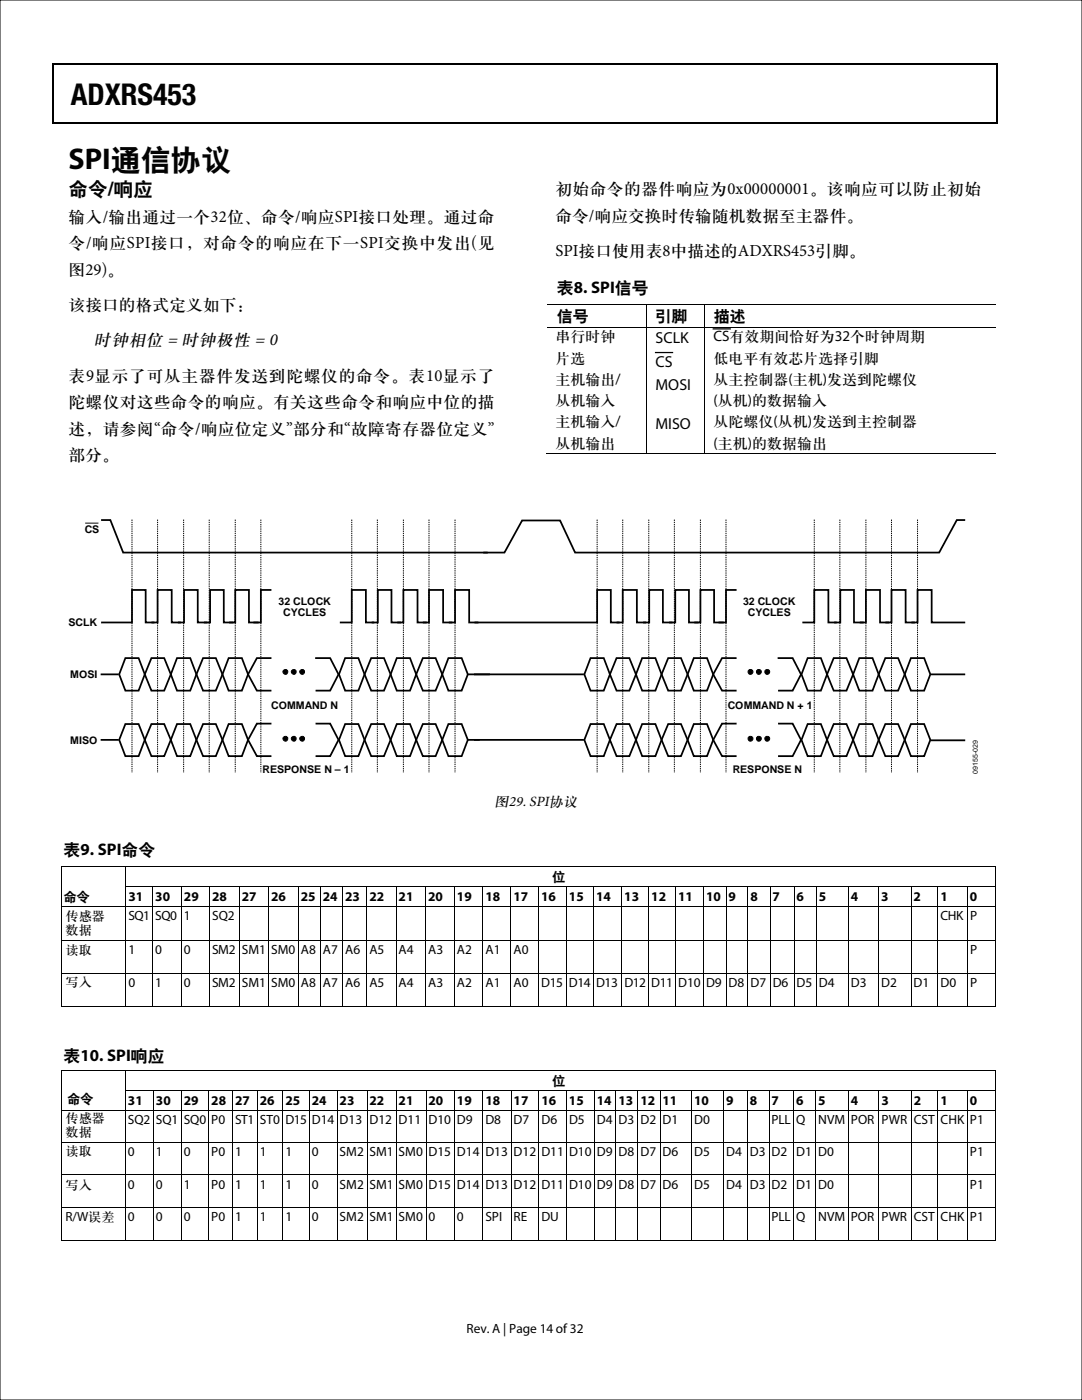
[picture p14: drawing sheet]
<svg xmlns="http://www.w3.org/2000/svg" width="216mm" height="279mm" viewBox="0 0 216 279" stroke-linecap="round" stroke-linejoin="round" font-family="sans-serif">
<defs><g id="words">
<text font-size="6" fill="#070001" x="14.1" y="20.9">ADXRS453</text>
<text font-size="6" fill="#080103" x="13.7" y="33.6">SPI通信协议</text>
<text font-size="3.9" fill="#080103" x="13.7" y="38.9">命令/响应</text>
<g font-size="3.4" fill="#080103">
<text x="110.8" y="38.7">初始命令的器件响应为0x00000001。该响应可以防止初始</text>
<text x="13.7" y="44.2">输入/输出通过一个32位、命令/响应SPI接口处理。通过命</text>
<text x="110.8" y="44">命令/响应交换时传输随机数据至主器件。</text>
<text x="13.7" y="49.5">令/响应SPI接口，对命令的响应在下一SPI交换中发出(见</text>
<text x="110.8" y="51.1">SPI接口使用表8中描述的ADXRS453引脚。</text>
<text x="13.7" y="54.8">图29)。</text>
<text x="13.7" y="61.9">该接口的格式定义如下：</text>
<text x="18.8" y="68.9">时钟相位 = 时钟极性 = 0</text>
<text x="13.7" y="76">表9显示了可从主器件发送到陀螺仪的命令。表10显示了</text>
<text x="13.7" y="81.3">陀螺仪对这些命令的响应。有关这些命令和响应中位的描</text>
<text x="13.7" y="86.5">述，请参阅“命令/响应位定义”部分和“故障寄存器位定义”</text>
<text x="13.7" y="91.8">部分。</text>
</g>
<g font-size="3.3">
<text x="111.1" y="58.4">表8. SPI信号</text>
<text x="12.7" y="170.6">表9. SPI命令</text>
<text x="12.7" y="211.7">表10. SPI响应</text>
</g>
<g font-size="3.2">
<text x="111.1" y="64.1">信号</text>
<text x="130.8" y="64.1">引脚</text>
<text x="142.5" y="64.1">描述</text>
<text x="130.8" y="68.5">SCLK</text>
<text x="130.8" y="73.2">CS</text>
<text x="130.8" y="77.8">MOSI</text>
<text x="130.8" y="85.7">MISO</text>
</g>
<g font-size="3" fill="#0b0205">
<text x="110.8" y="68.1">串行时钟</text>
<text x="142.4" y="68.1">CS有效期间恰好为32个时钟周期</text>
<text x="110.8" y="72.4">片选</text>
<text x="110.8" y="76.6">主机输出/</text>
<text x="142.4" y="72.4">低电平有效芯片选择引脚</text>
<text x="142.4" y="76.6">从主控制器(主机)发送到陀螺仪</text>
<text x="110.8" y="80.8">从机输入</text>
<text x="142.4" y="80.8">(从机)的数据输入</text>
<text x="110.8" y="85.1">主机输入/</text>
<text x="110.8" y="89.3">从机输出</text>
<text x="142.4" y="85.1">从陀螺仪(从机)发送到主控制器</text>
<text x="142.4" y="89.3">(主机)的数据输出</text>
</g>
<text font-size="2.9" fill="#090204" x="98.7" y="160.8">图29. SPI协议</text>
<g font-size="2.7">
<text x="12.7" y="179.7">命令</text>
<text x="25.6" y="179.7">31</text>
<text x="31" y="179.7">30</text>
<text x="36.7" y="179.7">29</text>
<text x="42.3" y="179.7">28</text>
<text x="48.3" y="179.7">27</text>
<text x="54.1" y="179.7">26</text>
<text x="60" y="179.7">25 24 23 22</text>
<text x="79.5" y="179.7">21</text>
<text x="85.4" y="179.7">20</text>
<text x="91.2" y="179.7">19</text>
<text x="96.8" y="179.7">18</text>
<text x="102.4" y="179.7">17</text>
<text x="108" y="179.7">16</text>
<text x="110.2" y="175.8">位</text>
<text x="113.5" y="179.7">15</text>
<text x="118.9" y="179.7">14</text>
<text x="124.6" y="179.7">13</text>
<text x="130" y="179.7">12</text>
<text x="135.3" y="179.7">11</text>
<text x="140.9" y="179.7">10 9</text>
<text x="149.8" y="179.7">8</text>
<text x="154.2" y="179.7">7</text>
<text x="159" y="179.7">6</text>
<text x="163.4" y="179.7">5</text>
<text x="169.7" y="179.7">4</text>
<text x="175.8" y="179.7">3</text>
<text x="182.3" y="179.7">2</text>
<text x="187.7" y="179.7">1</text>
<text x="193.5" y="179.7">0</text>
<text x="25.6" y="183.6">SQ1 SQ0 1</text>
<text x="42.3" y="183.6">SQ2</text>
<text x="187.7" y="183.6">CHK P</text>
<text x="25.6" y="190.5">1</text>
<text x="31" y="190.5">0</text>
<text x="36.7" y="190.5">0</text>
<text x="42.3" y="190.5">SM2 SM1 SM0 A8 A7 A6 A5</text>
<text x="79.5" y="190.5">A4</text>
<text x="85.4" y="190.5">A3</text>
<text x="91.2" y="190.5">A2</text>
<text x="96.9" y="190.5">A1</text>
<text x="102.4" y="190.5">A0</text>
<text x="193.6" y="190.5">P</text>
<text x="25.6" y="197">0</text>
<text x="31" y="197">1</text>
<text x="36.7" y="197">0</text>
<text x="42.3" y="197">SM2 SM1 SM0 A8 A7 A6 A5</text>
<text x="79.5" y="197">A4</text>
<text x="85.4" y="197">A3</text>
<text x="91.2" y="197">A2</text>
<text x="96.9" y="197">A1</text>
<text x="102.4" y="197">A0</text>
<text x="108" y="197">D15 D14 D13 D12 D11</text>
<text x="135.3" y="197">D10 D9 D8 D7 D6 D5 D4</text>
<text x="169.8" y="197">D3</text>
<text x="175.8" y="197">D2</text>
<text x="182.3" y="197">D1</text>
<text x="187.7" y="197">D0</text>
<text x="193.6" y="197">P</text>
<text x="13.4" y="220.1">命令</text>
<text x="25.5" y="220.5">31</text>
<text x="31.1" y="220.5">30</text>
<text x="36.7" y="220.5">29</text>
<text x="42.2" y="220.5">28 27</text>
<text x="51.9" y="220.5">26</text>
<text x="56.9" y="220.5">25</text>
<text x="62.2" y="220.5">24</text>
<text x="67.8" y="220.5">23</text>
<text x="73.7" y="220.5">22</text>
<text x="79.5" y="220.5">21</text>
<text x="85.5" y="220.5">20</text>
<text x="91.2" y="220.5">19</text>
<text x="96.9" y="220.5">18</text>
<text x="102.5" y="220.5">17</text>
<text x="108" y="220.5">16</text>
<text x="110.2" y="216.5">位</text>
<text x="113.5" y="220.5">15</text>
<text x="119.1" y="220.5">14 13 12 11</text>
<text x="138.5" y="220.5">10</text>
<text x="144.9" y="220.5">9</text>
<text x="149.6" y="220.5">8</text>
<text x="154" y="220.5">7</text>
<text x="158.9" y="220.5">6</text>
<text x="163.3" y="220.5">5</text>
<text x="169.8" y="220.5">4</text>
<text x="175.9" y="220.5">3</text>
<text x="182.3" y="220.5">2</text>
<text x="187.7" y="220.5">1</text>
<text x="193.5" y="220.5">0</text>
<text x="25.5" y="224.3">SQ2 SQ1 SQ0</text>
<text x="42.2" y="224.3">P0</text>
<text x="46.9" y="224.3">ST1 ST0 D15</text>
<text x="62.2" y="224.3">D14 D13 D12 D11 D10 D9</text>
<text x="96.9" y="224.3">D8</text>
<text x="102.5" y="224.3">D7</text>
<text x="108" y="224.3">D6</text>
<text x="113.5" y="224.3">D5</text>
<text x="119.1" y="224.3">D4 D3 D2 D1</text>
<text x="138.5" y="224.3">D0</text>
<text x="154" y="224.3">PLL Q</text>
<text x="163.3" y="224.3">NVM POR PWR CST CHK P1</text>
<text x="25.5" y="230.7">0</text>
<text x="31.1" y="230.7">1</text>
<text x="36.7" y="230.7">0</text>
<text x="42.2" y="230.7">P0</text>
<text x="46.9" y="230.7">1</text>
<text x="51.9" y="230.7">1</text>
<text x="56.9" y="230.7">1</text>
<text x="62.2" y="230.7">0</text>
<text x="67.8" y="230.7">SM2 SM1</text>
<text x="79.5" y="230.7">SM0 D15 D14 D13 D12 D11 D10</text>
<text x="119.1" y="230.7">D9 D8 D7 D6</text>
<text x="138.5" y="230.7">D5</text>
<text x="144.9" y="230.7">D4 D3 D2 D1 D0</text>
<text x="193.5" y="230.7">P1</text>
<text x="25.5" y="237.2">0</text>
<text x="31.1" y="237.2">0</text>
<text x="36.7" y="237.2">1</text>
<text x="42.2" y="237.2">P0</text>
<text x="46.9" y="237.2">1</text>
<text x="51.9" y="237.2">1</text>
<text x="56.9" y="237.2">1</text>
<text x="62.2" y="237.2">0</text>
<text x="67.8" y="237.2">SM2 SM1</text>
<text x="79.5" y="237.2">SM0 D15 D14 D13 D12 D11 D10</text>
<text x="119.1" y="237.2">D9 D8 D7 D6</text>
<text x="138.5" y="237.2">D5</text>
<text x="144.9" y="237.2">D4 D3 D2 D1 D0</text>
<text x="193.5" y="237.2">P1</text>
<text x="25.5" y="243.7">0</text>
<text x="31.1" y="243.7">0</text>
<text x="36.7" y="243.7">0</text>
<text x="42.2" y="243.7">P0</text>
<text x="46.9" y="243.7">1</text>
<text x="51.9" y="243.7">1</text>
<text x="56.9" y="243.7">1</text>
<text x="62.2" y="243.7">0</text>
<text x="67.8" y="243.7">SM2 SM1</text>
<text x="79.5" y="243.7">SM0 0</text>
<text x="91.2" y="243.7">0</text>
<text x="96.9" y="243.7">SPI</text>
<text x="102.5" y="243.7">RE</text>
<text x="108" y="243.7">DU</text>
<text x="154" y="243.7">PLL Q</text>
<text x="163.3" y="243.7">NVM POR PWR CST CHK P1</text>
<text x="93.1" y="266">Rev. A | Page 14 of 32</text>
</g>
<g font-size="2.6" fill="#0b0205">
<text x="13.1" y="183.6">传感器</text>
<text x="13.1" y="186.4">数据</text>
<text x="13.1" y="190.5">读取</text>
<text x="13.1" y="196.7">写入</text>
<text x="13.1" y="224">传感器</text>
<text x="13.1" y="226.8">数据</text>
<text x="13.1" y="230.4">读取</text>
<text x="13.1" y="237.2">写入</text>
<text x="13.1" y="243.7">R/W误差</text>
</g>
<g font-size="2.1">
<text x="16.9" y="106.3">CS</text>
<text x="13.7" y="124.9">SCLK</text>
<text x="55.6" y="120.8">32 CLOCK</text>
<text x="56.5" y="122.9">CYCLES</text>
<text x="148.3" y="120.8">32 CLOCK</text>
<text x="149.2" y="122.9">CYCLES</text>
<text x="14" y="135.3">MOSI</text>
<text x="54.1" y="141.4">COMMAND N</text>
<text x="145.2" y="141.4">COMMAND N + 1</text>
<text x="14" y="148.4">MISO</text>
<text x="52.4" y="154.2">RESPONSE N – 1</text>
<text x="146.2" y="154.2">RESPONSE N</text>
</g>
<text font-size="1.4" x="195.1" y="154.4" transform="rotate(-90 195.1 154.4)">09155-029</text>
</g></defs>
<g fill="#000">
<path d="M10.5 12.7h.3v1h-.3zM10.5 12.7h.3v.3h-.3zM133.3 12.7h.3v.3h-.3zM198.8 12.7h.2v1h-.2zM198.8 12.7h.2v.3h-.2zM10.5 24.4h.3v.2h-.3zM133.1 24.4h.2v.2h-.2zM198.8 24.4h.2v.2h-.2zM128.8 60.7h.2v.1h-.2zM128.8 65.2h.2v.2h-.2zM140.5 60.7h.1v.1h-.1zM140.5 65.2h.1v.2h-.1z"/>
<path d="M128.8 90.5h.2v.1h-.2zM140.5 90.5h.1v.1h-.1zM12.1 172.9h.2v.2h-.2zM12.1 176.8h.2v.2h-.2zM25 172.9h.2v.2h-.2zM25 176.8h.2v.2h-.2zM30.4 176.8h.2v.2h-.2zM36.1 176.8h.2v.2h-.2zM41.7 176.8h.2v.2h-.2zM47.7 176.8h.1v.2h-.1zM53.5 176.8h.2v.2h-.2zM59.4 176.8h.2v.2h-.2z"/>
<path d="M63.8 176.8h.2v.2h-.2zM68.3 176.8h.2v.2h-.2zM73.1 176.8h.2v.2h-.2zM79 176.8h.1v.2h-.1zM84.8 176.8h.2v.2h-.2zM90.6 176.8h.2v.2h-.2zM96.3 176.8h.1v.2h-.1zM101.9 176.8h.1v.2h-.1zM107.4 176.8h.2v.2h-.2zM112.9 176.8h.2v.2h-.2zM118.4 176.8h.1v.2h-.1zM124 176.8h.2v.2h-.2z"/>
<path d="M129.4 176.8h.1v.2h-.1zM134.7 176.8h.2v.2h-.2zM140.3 176.8h.2v.2h-.2zM144.8 176.8h.1v.2h-.1zM149.1 176.8h.2v.2h-.2zM153.6 176.8h.2v.2h-.2zM158.4 176.8h.1v.2h-.1zM162.8 176.8h.2v.2h-.2zM169.2 176.8h.1v.2h-.1zM175.2 176.8h.1v.2h-.1zM181.7 176.8h.2v.2h-.2zM187.1 176.8h.1v.2h-.1z"/>
<path d="M193 176.8h.1v.2h-.1zM198.5 172.9h.2v.2h-.2zM198.5 176.8h.2v.2h-.2zM12.1 180.8h.2v.1h-.2zM12.1 187.6h.2v.2h-.2zM12.1 194.1h.2v.2h-.2zM25 180.8h.2v.1h-.2zM25 187.6h.2v.2h-.2zM25 194.1h.2v.2h-.2zM30.4 180.8h.2v.1h-.2zM30.4 187.6h.2v.2h-.2zM30.4 194.1h.2v.2h-.2z"/>
<path d="M36.1 180.8h.2v.1h-.2zM36.1 187.6h.2v.2h-.2zM36.1 194.1h.2v.2h-.2zM41.7 180.8h.2v.1h-.2zM41.7 187.6h.2v.2h-.2zM41.7 194.1h.2v.2h-.2zM47.7 180.8h.1v.1h-.1zM47.7 187.6h.1v.2h-.1zM47.7 194.1h.1v.2h-.1zM53.5 180.8h.2v.1h-.2zM53.5 187.6h.2v.2h-.2zM53.5 194.1h.2v.2h-.2z"/>
<path d="M59.4 180.8h.2v.1h-.2zM59.4 187.6h.2v.2h-.2zM59.4 194.1h.2v.2h-.2zM63.8 180.8h.2v.1h-.2zM63.8 187.6h.2v.2h-.2zM63.8 194.1h.2v.2h-.2zM68.3 180.8h.2v.1h-.2zM68.3 187.6h.2v.2h-.2zM68.3 194.1h.2v.2h-.2zM73.1 180.8h.2v.1h-.2zM73.1 187.6h.2v.2h-.2zM73.1 194.1h.2v.2h-.2z"/>
<path d="M79 180.8h.1v.1h-.1zM79 187.6h.1v.2h-.1zM79 194.1h.1v.2h-.1zM84.8 180.8h.2v.1h-.2zM84.8 187.6h.2v.2h-.2zM84.8 194.1h.2v.2h-.2zM90.6 180.8h.2v.1h-.2zM90.6 187.6h.2v.2h-.2zM90.6 194.1h.2v.2h-.2zM96.3 180.8h.1v.1h-.1zM96.3 187.6h.1v.2h-.1zM96.3 194.1h.1v.2h-.1z"/>
<path d="M101.9 180.8h.1v.1h-.1zM101.9 187.6h.1v.2h-.1zM101.9 194.1h.1v.2h-.1zM107.4 180.8h.2v.1h-.2zM107.4 187.6h.2v.2h-.2zM107.4 194.1h.2v.2h-.2zM112.9 180.8h.2v.1h-.2zM112.9 187.6h.2v.2h-.2zM112.9 194.1h.2v.2h-.2zM118.4 180.8h.1v.1h-.1zM118.4 187.6h.1v.2h-.1zM118.4 194.1h.1v.2h-.1z"/>
<path d="M124 180.8h.2v.1h-.2zM124 187.6h.2v.2h-.2zM124 194.1h.2v.2h-.2zM129.4 180.8h.1v.1h-.1zM129.4 187.6h.1v.2h-.1zM129.4 194.1h.1v.2h-.1zM134.7 180.8h.2v.1h-.2zM134.7 187.6h.2v.2h-.2zM134.7 194.1h.2v.2h-.2zM140.3 180.8h.2v.1h-.2zM140.3 187.6h.2v.2h-.2zM140.3 194.1h.2v.2h-.2z"/>
<path d="M144.8 180.8h.1v.1h-.1zM144.8 187.6h.1v.2h-.1zM144.8 194.1h.1v.2h-.1zM149.1 180.8h.2v.1h-.2zM149.1 187.6h.2v.2h-.2zM149.1 194.1h.2v.2h-.2zM153.6 180.8h.2v.1h-.2zM153.6 187.6h.2v.2h-.2zM153.6 194.1h.2v.2h-.2zM158.4 180.8h.1v.1h-.1zM158.4 187.6h.1v.2h-.1zM158.4 194.1h.1v.2h-.1z"/>
<path d="M162.8 180.8h.2v.1h-.2zM162.8 187.6h.2v.2h-.2zM162.8 194.1h.2v.2h-.2zM169.2 180.8h.1v.1h-.1zM169.2 187.6h.1v.2h-.1zM169.2 194.1h.1v.2h-.1zM175.2 180.8h.1v.1h-.1zM175.2 187.6h.1v.2h-.1zM175.2 194.1h.1v.2h-.1zM181.7 180.8h.2v.1h-.2zM181.7 187.6h.2v.2h-.2zM181.7 194.1h.2v.2h-.2z"/>
<path d="M187.1 180.8h.1v.1h-.1zM187.1 187.6h.1v.2h-.1zM187.1 194.1h.1v.2h-.1zM193 180.8h.1v.1h-.1zM193 187.6h.1v.2h-.1zM193 194.1h.1v.2h-.1zM198.5 180.8h.2v.1h-.2zM198.5 187.6h.2v.2h-.2zM198.5 194.1h.2v.2h-.2zM12.1 200.7h.2v.2h-.2zM12.1 213.7h.2v.1h-.2zM12.1 217.6h.2v.1h-.2z"/>
<path d="M24.9 213.7h.2v.1h-.2zM24.9 217.6h.2v.1h-.2zM25 200.7h.2v.2h-.2zM30.4 200.7h.2v.2h-.2zM30.5 217.6h.2v.1h-.2zM36.1 217.6h.1v.1h-.1zM36.1 200.7h.2v.2h-.2zM41.6 217.6h.1v.1h-.1zM41.7 200.7h.2v.2h-.2zM46.3 217.6h.2v.1h-.2zM47.7 200.7h.1v.2h-.1zM51.3 217.6h.1v.1h-.1z"/>
<path d="M53.5 200.7h.2v.2h-.2zM56.3 217.6h.2v.1h-.2zM59.4 200.7h.2v.2h-.2zM61.6 217.6h.2v.1h-.2zM63.8 200.7h.2v.2h-.2zM67.2 217.6h.2v.1h-.2zM68.3 200.7h.2v.2h-.2zM73.1 200.7h.2v.2h-.2zM73.2 217.6h.1v.1h-.1zM79 200.7h.1v.2h-.1zM79 217.6h.1v.1h-.1zM84.8 200.7h.2v.2h-.2z"/>
<path d="M84.9 217.6h.2v.1h-.2zM90.6 200.7h.2v.2h-.2zM90.6 217.6h.2v.1h-.2zM96.2 217.6h.2v.1h-.2zM96.3 200.7h.1v.2h-.1zM101.9 200.7h.1v.2h-.1zM101.9 217.6h.2v.1h-.2zM107.4 200.7h.2v.2h-.2zM107.4 217.6h.2v.1h-.2zM112.9 200.7h.2v.2h-.2zM112.9 217.6h.2v.1h-.2zM118.4 200.7h.1v.2h-.1z"/>
<path d="M118.4 217.6h.2v.1h-.2zM122.8 217.6h.2v.1h-.2zM124 200.7h.2v.2h-.2zM127.2 217.6h.2v.1h-.2zM129.4 200.7h.1v.2h-.1zM131.6 217.6h.2v.1h-.2zM134.7 200.7h.2v.2h-.2zM137.9 217.6h.2v.1h-.2zM140.3 200.7h.2v.2h-.2zM144.3 217.6h.2v.1h-.2zM144.8 200.7h.1v.2h-.1zM149 217.6h.2v.1h-.2z"/>
<path d="M149.1 200.7h.2v.2h-.2zM153.4 217.6h.1v.1h-.1zM153.6 200.7h.2v.2h-.2zM158.3 217.6h.2v.1h-.2zM158.4 200.7h.1v.2h-.1zM162.7 217.6h.2v.1h-.2zM162.8 200.7h.2v.2h-.2zM169.2 200.7h.1v.2h-.1zM169.2 217.6h.1v.1h-.1zM175.2 200.7h.1v.2h-.1zM175.3 217.6h.2v.1h-.2zM181.7 200.7h.2v.2h-.2z"/>
<path d="M181.7 217.6h.2v.1h-.2zM187.1 200.7h.1v.2h-.1zM187.1 217.6h.1v.1h-.1zM192.9 217.6h.2v.1h-.2zM193 200.7h.1v.2h-.1zM198.5 200.7h.2v.2h-.2zM198.5 213.7h.2v.1h-.2zM198.5 217.6h.2v.1h-.2zM12.1 221.5h.2v.2h-.2zM12.1 227.8h.2v.2h-.2zM12.1 234.4h.2v.1h-.2zM24.9 221.5h.2v.2h-.2z"/>
<path d="M24.9 227.8h.2v.2h-.2zM24.9 234.4h.2v.1h-.2zM30.5 221.5h.2v.2h-.2zM30.5 227.8h.2v.2h-.2zM30.5 234.4h.2v.1h-.2zM36.1 221.5h.1v.2h-.1zM36.1 227.8h.1v.2h-.1zM36.1 234.4h.1v.1h-.1zM41.6 221.5h.1v.2h-.1zM41.6 227.8h.1v.2h-.1zM41.6 234.4h.1v.1h-.1zM46.3 221.5h.2v.2h-.2z"/>
<path d="M46.3 227.8h.2v.2h-.2zM46.3 234.4h.2v.1h-.2zM51.3 221.5h.1v.2h-.1zM51.3 227.8h.1v.2h-.1zM51.3 234.4h.1v.1h-.1zM56.3 221.5h.2v.2h-.2zM56.3 227.8h.2v.2h-.2zM56.3 234.4h.2v.1h-.2zM61.6 221.5h.2v.2h-.2zM61.6 227.8h.2v.2h-.2zM61.6 234.4h.2v.1h-.2zM67.2 221.5h.2v.2h-.2z"/>
<path d="M67.2 227.8h.2v.2h-.2zM67.2 234.4h.2v.1h-.2zM73.2 221.5h.1v.2h-.1zM73.2 227.8h.1v.2h-.1zM73.2 234.4h.1v.1h-.1zM79 221.5h.1v.2h-.1zM79 227.8h.1v.2h-.1zM79 234.4h.1v.1h-.1zM84.9 221.5h.2v.2h-.2zM84.9 227.8h.2v.2h-.2zM84.9 234.4h.2v.1h-.2zM90.6 221.5h.2v.2h-.2z"/>
<path d="M90.6 227.8h.2v.2h-.2zM90.6 234.4h.2v.1h-.2zM96.2 221.5h.2v.2h-.2zM96.2 227.8h.2v.2h-.2zM96.2 234.4h.2v.1h-.2zM101.9 221.5h.2v.2h-.2zM101.9 227.8h.2v.2h-.2zM101.9 234.4h.2v.1h-.2zM107.4 221.5h.2v.2h-.2zM107.4 227.8h.2v.2h-.2zM107.4 234.4h.2v.1h-.2zM112.9 221.5h.2v.2h-.2z"/>
<path d="M112.9 227.8h.2v.2h-.2zM112.9 234.4h.2v.1h-.2zM118.4 221.5h.2v.2h-.2zM118.4 227.8h.2v.2h-.2zM118.4 234.4h.2v.1h-.2zM122.8 221.5h.2v.2h-.2zM122.8 227.8h.2v.2h-.2zM122.8 234.4h.2v.1h-.2zM127.2 221.5h.2v.2h-.2zM127.2 227.8h.2v.2h-.2zM127.2 234.4h.2v.1h-.2zM131.6 221.5h.2v.2h-.2z"/>
<path d="M131.6 227.8h.2v.2h-.2zM131.6 234.4h.2v.1h-.2zM137.9 221.5h.2v.2h-.2zM137.9 227.8h.2v.2h-.2zM137.9 234.4h.2v.1h-.2zM144.3 221.5h.2v.2h-.2zM144.3 227.8h.2v.2h-.2zM144.3 234.4h.2v.1h-.2zM149 221.5h.2v.2h-.2zM149 227.8h.2v.2h-.2zM149 234.4h.2v.1h-.2zM153.4 221.5h.1v.2h-.1z"/>
<path d="M153.4 227.8h.1v.2h-.1zM153.4 234.4h.1v.1h-.1zM158.3 221.5h.2v.2h-.2zM158.3 227.8h.2v.2h-.2zM158.3 234.4h.2v.1h-.2zM162.7 221.5h.2v.2h-.2zM162.7 227.8h.2v.2h-.2zM162.7 234.4h.2v.1h-.2zM169.2 221.5h.1v.2h-.1zM169.2 227.8h.1v.2h-.1zM169.2 234.4h.1v.1h-.1zM175.3 221.5h.2v.2h-.2z"/>
<path d="M175.3 227.8h.2v.2h-.2zM175.3 234.4h.2v.1h-.2zM181.7 221.5h.2v.2h-.2zM181.7 227.8h.2v.2h-.2zM181.7 234.4h.2v.1h-.2zM187.1 221.5h.1v.2h-.1zM187.1 227.8h.1v.2h-.1zM187.1 234.4h.1v.1h-.1zM192.9 221.5h.2v.2h-.2zM192.9 227.8h.2v.2h-.2zM192.9 234.4h.2v.1h-.2zM198.5 221.5h.2v.2h-.2z"/>
<path d="M198.5 227.8h.2v.2h-.2zM198.5 234.4h.2v.1h-.2zM12.1 240.9h.2v.1h-.2zM12.1 247.4h.2v.2h-.2zM24.9 240.9h.2v.1h-.2zM24.9 247.4h.2v.2h-.2zM30.5 240.9h.2v.1h-.2zM30.5 247.4h.2v.2h-.2zM36.1 240.9h.1v.1h-.1zM36.1 247.4h.1v.2h-.1zM41.6 240.9h.1v.1h-.1zM41.6 247.4h.1v.2h-.1z"/>
<path d="M46.3 240.9h.2v.1h-.2zM46.3 247.4h.2v.2h-.2zM51.3 240.9h.1v.1h-.1zM51.3 247.4h.1v.2h-.1zM56.3 240.9h.2v.1h-.2zM56.3 247.4h.2v.2h-.2zM61.6 240.9h.2v.1h-.2zM61.6 247.4h.2v.2h-.2zM67.2 240.9h.2v.1h-.2zM67.2 247.4h.2v.2h-.2zM73.2 240.9h.1v.1h-.1zM73.2 247.4h.1v.2h-.1z"/>
<path d="M79 240.9h.1v.1h-.1zM79 247.4h.1v.2h-.1zM84.9 240.9h.2v.1h-.2zM84.9 247.4h.2v.2h-.2zM90.6 240.9h.2v.1h-.2zM90.6 247.4h.2v.2h-.2zM96.2 240.9h.2v.1h-.2zM96.2 247.4h.2v.2h-.2zM101.9 240.9h.2v.1h-.2zM101.9 247.4h.2v.2h-.2zM107.4 240.9h.2v.1h-.2zM107.4 247.4h.2v.2h-.2z"/>
<path d="M112.9 240.9h.2v.1h-.2zM112.9 247.4h.2v.2h-.2zM118.4 240.9h.2v.1h-.2zM118.4 247.4h.2v.2h-.2zM122.8 240.9h.2v.1h-.2zM122.8 247.4h.2v.2h-.2zM127.2 240.9h.2v.1h-.2zM127.2 247.4h.2v.2h-.2zM131.6 240.9h.2v.1h-.2zM131.6 247.4h.2v.2h-.2zM137.9 240.9h.2v.1h-.2zM137.9 247.4h.2v.2h-.2z"/>
<path d="M144.3 240.9h.2v.1h-.2zM144.3 247.4h.2v.2h-.2zM149 240.9h.2v.1h-.2zM149 247.4h.2v.2h-.2zM153.4 240.9h.1v.1h-.1zM153.4 247.4h.1v.2h-.1zM158.3 240.9h.2v.1h-.2zM158.3 247.4h.2v.2h-.2zM162.7 240.9h.2v.1h-.2zM162.7 247.4h.2v.2h-.2zM169.2 240.9h.1v.1h-.1zM169.2 247.4h.1v.2h-.1z"/>
<path d="M175.3 240.9h.2v.1h-.2zM175.3 247.4h.2v.2h-.2zM181.7 240.9h.2v.1h-.2zM181.7 247.4h.2v.2h-.2zM187.1 240.9h.1v.1h-.1zM187.1 247.4h.1v.2h-.1zM192.9 240.9h.2v.1h-.2zM192.9 247.4h.2v.2h-.2zM198.5 240.9h.2v.1h-.2zM198.5 247.4h.2v.2h-.2z"/>
<circle cx="57" cy="134.1" r=".47"/>
<circle cx="58.6" cy="134.1" r=".47"/>
<circle cx="60.3" cy="134.1" r=".47"/>
<circle cx="149.7" cy="134.1" r=".49"/>
<circle cx="151.4" cy="134.1" r=".49"/>
<circle cx="153.1" cy="134.1" r=".49"/>
<circle cx="57" cy="147.4" r=".47"/>
<circle cx="58.6" cy="147.4" r=".47"/>
<circle cx="60.3" cy="147.4" r=".47"/>
<circle cx="149.7" cy="147.4" r=".49"/>
<circle cx="151.4" cy="147.4" r=".49"/>
<circle cx="153.1" cy="147.4" r=".49"/>
</g>
<path d="M10.7 13.7v10.7M10.8 12.8h122.5M133.6 12.8h65.2M198.9 13.7v10.7M10.8 24.5h188M130.8 70.4h3.4M142.3 65.6h3.4" fill="none" stroke="#000" stroke-width=".25"/>
<g fill="none" stroke="#000" stroke-width=".2">
<path d="M0 0h215.9v279.4h-215.9zM109.2 60.7h19.6M109.2 65.3h19.6M128.9 60.8v4.4M128.9 65.4v25.1M129 60.7h11.5M129 65.3h11.5M140.5 60.8v4.4M140.5 65.4v25.1M140.6 60.7h58.2M140.6 65.3h58.2M109 90.6h19.8"/>
<path d="M129 90.6h11.5M140.6 90.6h58.2M17 104.4h2.6M12.2 173.1v3.7M12.2 177v3.8M12.3 173h12.7M25.1 173.1v3.7M25.1 177v3.8M25.2 173h173.3M25.2 176.9h5.2M30.5 177v3.8M30.6 176.9h5.5"/>
<path d="M36.2 177v3.8M36.3 176.9h5.4M41.8 177v3.8M41.9 176.9h5.8M47.8 177v3.8M47.8 176.9h5.7M53.6 177v3.8M53.7 176.9h5.7M59.5 177v3.8M59.6 176.9h4.2M63.9 177v3.8M64 176.9h4.3"/>
<path d="M68.4 177v3.8M68.5 176.9h4.6M73.2 177v3.8M73.3 176.9h5.7M79 177v3.8M79.1 176.9h5.7M84.9 177v3.8M85 176.9h5.6M90.7 177v3.8M90.8 176.9h5.5M96.4 177v3.8M96.4 176.9h5.5"/>
<path d="M101.9 177v3.8M102 176.9h5.4M107.5 177v3.8M107.6 176.9h5.3M113 177v3.8M113.1 176.9h5.3M118.4 177v3.8M118.5 176.9h5.5M124.1 177v3.8M124.2 176.9h5.2M129.5 177v3.8M129.5 176.9h5.2"/>
<path d="M134.8 177v3.8M134.9 176.9h5.4M140.4 177v3.8M140.5 176.9h4.3M144.9 177v3.8M144.9 176.9h4.2M149.2 177v3.8M149.3 176.9h4.3M153.7 177v3.8M153.8 176.9h4.6M158.5 177v3.8M158.5 176.9h4.3"/>
<path d="M162.9 177v3.8M163 176.9h6.2M169.2 177v3.8M169.3 176.9h5.9M175.3 177v3.8M175.3 176.9h6.4M181.8 177v3.8M181.9 176.9h5.2M187.2 177v3.8M187.2 176.9h5.8M193 177v3.8M193.1 176.9h5.4"/>
<path d="M198.6 173.1v3.7M198.6 177v3.8M12.2 180.9v6.7M12.2 187.8v6.3M12.2 194.3v6.4M12.3 180.8h12.7M12.3 187.7h12.7M12.3 194.2h12.7M25.1 180.9v6.7M25.1 187.8v6.3M25.1 194.3v6.4M25.2 180.8h5.2"/>
<path d="M25.2 187.7h5.2M25.2 194.2h5.2M30.5 180.9v6.7M30.5 187.8v6.3M30.5 194.3v6.4M30.6 180.8h5.5M30.6 187.7h5.5M30.6 194.2h5.5M36.2 180.9v6.7M36.2 187.8v6.3M36.2 194.3v6.4M36.3 180.8h5.4"/>
<path d="M36.3 187.7h5.4M36.3 194.2h5.4M41.8 180.9v6.7M41.8 187.8v6.3M41.8 194.3v6.4M41.9 180.8h5.8M41.9 187.7h5.8M41.9 194.2h5.8M47.8 180.9v6.7M47.8 187.8v6.3M47.8 194.3v6.4M47.8 180.8h5.7"/>
<path d="M47.8 187.7h5.7M47.8 194.2h5.7M53.6 180.9v6.7M53.6 187.8v6.3M53.6 194.3v6.4M53.7 180.8h5.7M53.7 187.7h5.7M53.7 194.2h5.7M59.5 180.9v6.7M59.5 187.8v6.3M59.5 194.3v6.4M59.6 180.8h4.2"/>
<path d="M59.6 187.7h4.2M59.6 194.2h4.2M63.9 180.9v6.7M63.9 187.8v6.3M63.9 194.3v6.4M64 180.8h4.3M64 187.7h4.3M64 194.2h4.3M68.4 180.9v6.7M68.4 187.8v6.3M68.4 194.3v6.4M68.5 180.8h4.6"/>
<path d="M68.5 187.7h4.6M68.5 194.2h4.6M73.2 180.9v6.7M73.2 187.8v6.3M73.2 194.3v6.4M73.3 180.8h5.7M73.3 187.7h5.7M73.3 194.2h5.7M79 180.9v6.7M79 187.8v6.3M79 194.3v6.4M79.1 180.8h5.7"/>
<path d="M79.1 187.7h5.7M79.1 194.2h5.7M84.9 180.9v6.7M84.9 187.8v6.3M84.9 194.3v6.4M85 180.8h5.6M85 187.7h5.6M85 194.2h5.6M90.7 180.9v6.7M90.7 187.8v6.3M90.7 194.3v6.4M90.8 180.8h5.5"/>
<path d="M90.8 187.7h5.5M90.8 194.2h5.5M96.4 180.9v6.7M96.4 187.8v6.3M96.4 194.3v6.4M96.4 180.8h5.5M96.4 187.7h5.5M96.4 194.2h5.5M101.9 180.9v6.7M101.9 187.8v6.3M101.9 194.3v6.4M102 180.8h5.4"/>
<path d="M102 187.7h5.4M102 194.2h5.4M107.5 180.9v6.7M107.5 187.8v6.3M107.5 194.3v6.4M107.6 180.8h5.3M107.6 187.7h5.3M107.6 194.2h5.3M113 180.9v6.7M113 187.8v6.3M113 194.3v6.4M113.1 180.8h5.3"/>
<path d="M113.1 187.7h5.3M113.1 194.2h5.3M118.4 180.9v6.7M118.4 187.8v6.3M118.4 194.3v6.4M118.5 180.8h5.5M118.5 187.7h5.5M118.5 194.2h5.5M124.1 180.9v6.7M124.1 187.8v6.3M124.1 194.3v6.4M124.2 180.8h5.2"/>
<path d="M124.2 187.7h5.2M124.2 194.2h5.2M129.5 180.9v6.7M129.5 187.8v6.3M129.5 194.3v6.4M129.5 180.8h5.2M129.5 187.7h5.2M129.5 194.2h5.2M134.8 180.9v6.7M134.8 187.8v6.3M134.8 194.3v6.4M134.9 180.8h5.4"/>
<path d="M134.9 187.7h5.4M134.9 194.2h5.4M140.4 180.9v6.7M140.4 187.8v6.3M140.4 194.3v6.4M140.5 180.8h4.3M140.5 187.7h4.3M140.5 194.2h4.3M144.9 180.9v6.7M144.9 187.8v6.3M144.9 194.3v6.4M144.9 180.8h4.2"/>
<path d="M144.9 187.7h4.2M144.9 194.2h4.2M149.2 180.9v6.7M149.2 187.8v6.3M149.2 194.3v6.4M149.3 180.8h4.3M149.3 187.7h4.3M149.3 194.2h4.3M153.7 180.9v6.7M153.7 187.8v6.3M153.7 194.3v6.4M153.8 180.8h4.6"/>
<path d="M153.8 187.7h4.6M153.8 194.2h4.6M158.5 180.9v6.7M158.5 187.8v6.3M158.5 194.3v6.4M158.5 180.8h4.3M158.5 187.7h4.3M158.5 194.2h4.3M162.9 180.9v6.7M162.9 187.8v6.3M162.9 194.3v6.4M163 180.8h6.2"/>
<path d="M163 187.7h6.2M163 194.2h6.2M169.2 180.9v6.7M169.2 187.8v6.3M169.2 194.3v6.4M169.3 180.8h5.9M169.3 187.7h5.9M169.3 194.2h5.9M175.3 180.9v6.7M175.3 187.8v6.3M175.3 194.3v6.4M175.3 180.8h6.4"/>
<path d="M175.3 187.7h6.4M175.3 194.2h6.4M181.8 180.9v6.7M181.8 187.8v6.3M181.8 194.3v6.4M181.9 180.8h5.2M181.9 187.7h5.2M181.9 194.2h5.2M187.2 180.9v6.7M187.2 187.8v6.3M187.2 194.3v6.4M187.2 180.8h5.8"/>
<path d="M187.2 187.7h5.8M187.2 194.2h5.8M193 180.9v6.7M193 187.8v6.3M193 194.3v6.4M193.1 180.8h5.4M193.1 187.7h5.4M193.1 194.2h5.4M198.6 180.9v6.7M198.6 187.8v6.3M198.6 194.3v6.4M12.2 213.8v3.8"/>
<path d="M12.2 217.7v3.8M12.3 200.8h12.7M12.3 213.7h12.6M25 213.8v3.8M25 217.7v3.8M25.1 213.7h173.4M25.1 217.6h5.4M25.2 200.8h5.2M30.6 200.8h5.5M30.6 217.7v3.8M30.7 217.6h5.4M36.2 217.7v3.8"/>
<path d="M36.2 217.6h5.4M36.3 200.8h5.4M41.7 217.7v3.8M41.7 217.6h4.6M41.9 200.8h5.8M46.4 217.7v3.8M46.5 217.6h4.8M47.8 200.8h5.7M51.4 217.7v3.8M51.4 217.6h4.9M53.7 200.8h5.7M56.4 217.7v3.8"/>
<path d="M56.5 217.6h5.1M59.6 200.8h4.2M61.7 217.7v3.8M61.8 217.6h5.4M64 200.8h4.3M67.3 217.7v3.8M67.4 217.6h5.8M68.5 200.8h4.6M73.2 217.7v3.8M73.3 200.8h5.7M73.3 217.6h5.7M79 217.7v3.8"/>
<path d="M79.1 200.8h5.7M79.1 217.6h5.8M85 217.7v3.8M85 200.8h5.6M85.1 217.6h5.5M90.7 217.7v3.8M90.8 200.8h5.5M90.8 217.6h5.4M96.3 217.7v3.8M96.4 217.6h5.5M96.4 200.8h5.5M102 217.7v3.8"/>
<path d="M102 200.8h5.4M102.1 217.6h5.3M107.5 217.7v3.8M107.6 200.8h5.3M107.6 217.6h5.3M113 217.7v3.8M113.1 200.8h5.3M113.1 217.6h5.3M118.5 217.7v3.8M118.5 200.8h5.5M118.6 217.6h4.2M122.9 217.7v3.8"/>
<path d="M123 217.6h4.2M124.2 200.8h5.2M127.3 217.7v3.8M127.4 217.6h4.2M129.5 200.8h5.2M131.7 217.7v3.8M131.8 217.6h6.1M134.9 200.8h5.4M138 217.7v3.8M138.1 217.6h6.2M140.5 200.8h4.3M144.4 217.7v3.8"/>
<path d="M144.5 217.6h4.5M144.9 200.8h4.2M149.1 217.7v3.8M149.2 217.6h4.2M149.3 200.8h4.3M153.5 217.7v3.8M153.5 217.6h4.8M153.8 200.8h4.6M158.4 217.7v3.8M158.5 217.6h4.2M158.5 200.8h4.3M162.8 217.7v3.8"/>
<path d="M162.9 217.6h6.3M163 200.8h6.2M169.2 217.7v3.8M169.3 200.8h5.9M169.3 217.6h6M175.3 200.8h6.4M175.4 217.7v3.8M175.5 217.6h6.2M181.8 217.7v3.8M181.9 200.8h5.2M181.9 217.6h5.2M187.2 217.7v3.8"/>
<path d="M187.2 200.8h5.8M187.2 217.6h5.7M193 217.7v3.8M193.1 217.6h5.4M193.1 200.8h5.4M198.6 213.8v3.8M198.6 217.7v3.8M12.2 221.7v6.1M12.2 228v6.4M12.2 234.5v6.4M12.3 221.6h12.6M12.3 227.9h12.6"/>
<path d="M12.3 234.4h12.6M25 221.7v6.1M25 228v6.4M25 234.5v6.4M25.1 221.6h5.4M25.1 227.9h5.4M25.1 234.4h5.4M30.6 221.7v6.1M30.6 228v6.4M30.6 234.5v6.4M30.7 221.6h5.4M30.7 227.9h5.4"/>
<path d="M30.7 234.4h5.4M36.2 221.7v6.1M36.2 228v6.4M36.2 234.5v6.4M36.2 221.6h5.4M36.2 227.9h5.4M36.2 234.4h5.4M41.7 221.7v6.1M41.7 228v6.4M41.7 234.5v6.4M41.7 221.6h4.6M41.7 227.9h4.6"/>
<path d="M41.7 234.4h4.6M46.4 221.7v6.1M46.4 228v6.4M46.4 234.5v6.4M46.5 221.6h4.8M46.5 227.9h4.8M46.5 234.4h4.8M51.4 221.7v6.1M51.4 228v6.4M51.4 234.5v6.4M51.4 221.6h4.9M51.4 227.9h4.9"/>
<path d="M51.4 234.4h4.9M56.4 221.7v6.1M56.4 228v6.4M56.4 234.5v6.4M56.5 221.6h5.1M56.5 227.9h5.1M56.5 234.4h5.1M61.7 221.7v6.1M61.7 228v6.4M61.7 234.5v6.4M61.8 221.6h5.4M61.8 227.9h5.4"/>
<path d="M61.8 234.4h5.4M67.3 221.7v6.1M67.3 228v6.4M67.3 234.5v6.4M67.4 221.6h5.8M67.4 227.9h5.8M67.4 234.4h5.8M73.2 221.7v6.1M73.2 228v6.4M73.2 234.5v6.4M73.3 221.6h5.7M73.3 227.9h5.7"/>
<path d="M73.3 234.4h5.7M79 221.7v6.1M79 228v6.4M79 234.5v6.4M79.1 221.6h5.8M79.1 227.9h5.8M79.1 234.4h5.8M85 221.7v6.1M85 228v6.4M85 234.5v6.4M85.1 221.6h5.5M85.1 227.9h5.5"/>
<path d="M85.1 234.4h5.5M90.7 221.7v6.1M90.7 228v6.4M90.7 234.5v6.4M90.8 221.6h5.4M90.8 227.9h5.4M90.8 234.4h5.4M96.3 221.7v6.1M96.3 228v6.4M96.3 234.5v6.4M96.4 221.6h5.5M96.4 227.9h5.5"/>
<path d="M96.4 234.4h5.5M102 221.7v6.1M102 228v6.4M102 234.5v6.4M102.1 221.6h5.3M102.1 227.9h5.3M102.1 234.4h5.3M107.5 221.7v6.1M107.5 228v6.4M107.5 234.5v6.4M107.6 221.6h5.3M107.6 227.9h5.3"/>
<path d="M107.6 234.4h5.3M113 221.7v6.1M113 228v6.4M113 234.5v6.4M113.1 221.6h5.3M113.1 227.9h5.3M113.1 234.4h5.3M118.5 221.7v6.1M118.5 228v6.4M118.5 234.5v6.4M118.6 221.6h4.2M118.6 227.9h4.2"/>
<path d="M118.6 234.4h4.2M122.9 221.7v6.1M122.9 228v6.4M122.9 234.5v6.4M123 221.6h4.2M123 227.9h4.2M123 234.4h4.2M127.3 221.7v6.1M127.3 228v6.4M127.3 234.5v6.4M127.4 221.6h4.2M127.4 227.9h4.2"/>
<path d="M127.4 234.4h4.2M131.7 221.7v6.1M131.7 228v6.4M131.7 234.5v6.4M131.8 221.6h6.1M131.8 227.9h6.1M131.8 234.4h6.1M138 221.7v6.1M138 228v6.4M138 234.5v6.4M138.1 221.6h6.2M138.1 227.9h6.2"/>
<path d="M138.1 234.4h6.2M144.4 221.7v6.1M144.4 228v6.4M144.4 234.5v6.4M144.5 221.6h4.5M144.5 227.9h4.5M144.5 234.4h4.5M149.1 221.7v6.1M149.1 228v6.4M149.1 234.5v6.4M149.2 221.6h4.2M149.2 227.9h4.2"/>
<path d="M149.2 234.4h4.2M153.5 221.7v6.1M153.5 228v6.4M153.5 234.5v6.4M153.5 221.6h4.8M153.5 227.9h4.8M153.5 234.4h4.8M158.4 221.7v6.1M158.4 228v6.4M158.4 234.5v6.4M158.5 221.6h4.2M158.5 227.9h4.2"/>
<path d="M158.5 234.4h4.2M162.8 221.7v6.1M162.8 228v6.4M162.8 234.5v6.4M162.9 221.6h6.3M162.9 227.9h6.3M162.9 234.4h6.3M169.2 221.7v6.1M169.2 228v6.4M169.2 234.5v6.4M169.3 221.6h6M169.3 227.9h6"/>
<path d="M169.3 234.4h6M175.4 221.7v6.1M175.4 228v6.4M175.4 234.5v6.4M175.5 221.6h6.2M175.5 227.9h6.2M175.5 234.4h6.2M181.8 221.7v6.1M181.8 228v6.4M181.8 234.5v6.4M181.9 221.6h5.2M181.9 227.9h5.2"/>
<path d="M181.9 234.4h5.2M187.2 221.7v6.1M187.2 228v6.4M187.2 234.5v6.4M187.2 221.6h5.7M187.2 227.9h5.7M187.2 234.4h5.7M193 221.7v6.1M193 228v6.4M193 234.5v6.4M193.1 221.6h5.4M193.1 227.9h5.4"/>
<path d="M193.1 234.4h5.4M198.6 221.7v6.1M198.6 228v6.4M198.6 234.5v6.4M12.2 241v6.4M12.3 241h12.6M12.3 247.5h12.6M25 241v6.4M25.1 241h5.4M25.1 247.5h5.4M30.6 241v6.4M30.7 241h5.4"/>
<path d="M30.7 247.5h5.4M36.2 241v6.4M36.2 241h5.4M36.2 247.5h5.4M41.7 241v6.4M41.7 241h4.6M41.7 247.5h4.6M46.4 241v6.4M46.5 241h4.8M46.5 247.5h4.8M51.4 241v6.4M51.4 241h4.9"/>
<path d="M51.4 247.5h4.9M56.4 241v6.4M56.5 241h5.1M56.5 247.5h5.1M61.7 241v6.4M61.8 241h5.4M61.8 247.5h5.4M67.3 241v6.4M67.4 241h5.8M67.4 247.5h5.8M73.2 241v6.4M73.3 241h5.7"/>
<path d="M73.3 247.5h5.7M79 241v6.4M79.1 241h5.8M79.1 247.5h5.8M85 241v6.4M85.1 241h5.5M85.1 247.5h5.5M90.7 241v6.4M90.8 241h5.4M90.8 247.5h5.4M96.3 241v6.4M96.4 241h5.5"/>
<path d="M96.4 247.5h5.5M102 241v6.4M102.1 241h5.3M102.1 247.5h5.3M107.5 241v6.4M107.6 241h5.3M107.6 247.5h5.3M113 241v6.4M113.1 241h5.3M113.1 247.5h5.3M118.5 241v6.4M118.6 241h4.2"/>
<path d="M118.6 247.5h4.2M122.9 241v6.4M123 241h4.2M123 247.5h4.2M127.3 241v6.4M127.4 241h4.2M127.4 247.5h4.2M131.7 241v6.4M131.8 241h6.1M131.8 247.5h6.1M138 241v6.4M138.1 241h6.2"/>
<path d="M138.1 247.5h6.2M144.4 241v6.4M144.5 241h4.5M144.5 247.5h4.5M149.1 241v6.4M149.2 241h4.2M149.2 247.5h4.2M153.5 241v6.4M153.5 241h4.8M153.5 247.5h4.8M158.4 241v6.4M158.5 241h4.2"/>
<path d="M158.5 247.5h4.2M162.8 241v6.4M162.9 241h6.3M162.9 247.5h6.3M169.2 241v6.4M169.3 241h6M169.3 247.5h6M175.4 241v6.4M175.5 241h6.2M175.5 247.5h6.2M181.8 241v6.4M181.9 241h5.2"/>
<path d="M181.9 247.5h5.2M187.2 241v6.4M187.2 241h5.7M187.2 247.5h5.7M193 241v6.4M193.1 241h5.4M193.1 247.5h5.4M198.6 241v6.4"/>
<circle cx="57" cy="134.1" r=".47"/>
<circle cx="58.6" cy="134.1" r=".47"/>
<circle cx="60.3" cy="134.1" r=".47"/>
<circle cx="149.7" cy="134.1" r=".49"/>
<circle cx="151.4" cy="134.1" r=".49"/>
<circle cx="153.1" cy="134.1" r=".49"/>
<circle cx="57" cy="147.4" r=".47"/>
<circle cx="58.6" cy="147.4" r=".47"/>
<circle cx="60.3" cy="147.4" r=".47"/>
<circle cx="149.7" cy="147.4" r=".49"/>
<circle cx="151.4" cy="147.4" r=".49"/>
<circle cx="153.1" cy="147.4" r=".49"/>
</g>
<g fill="none" stroke="#000" stroke-width=".35">
<path d="M20.2 103.8h1.8l2.6 6.5h72.7M54.2 117.7h-2.1v6.5h-1.5M147 117.7h-2.1v6.5h-1.5M192.6 103.8h-1.7l-3.5 6.5h-72.7l-2.9-6.4h-7.6l-3.5 6.4h-4.3M20.1 134.6h3.6M20.2 124.2h6.1v-6.5h2.8v6.5h1.7M25 131.3h2.7l1.2 3.3-1.2 3.2h-2.7l-1.2-3.2zM30.2 131.3h2.6l1.3 3.3-1.3 3.2h-2.6l-1.3-3.2zM30.2 124.2h1.2v-6.5h2.9v6.5h1.8M35.3 131.3h2.7l1.2 3.3-1.2 3.2h-2.7l-1.2-3.2zM35.5 124.2h1.2v-6.5h2.8v6.5h1.9M40.5 131.3h2.6l1.3 3.3-1.3 3.2h-2.6l-1.3-3.2z"/>
<path d="M40.7 124.2h1.2v-6.5h2.8v6.5h1.9M45.6 131.3h2.7l1.2 3.3-1.2 3.2h-2.7l-1.2-3.2zM45.7 124.2h1.2v-6.5h2.8v6.5h1.9M54.2 131.3h-2.9l-1.8 3.3 1.8 3.2h2.9M62.9 131.3h3l1.6 3.3-1.6 3.2h-2.9M67.8 124.2h2.4v-6.5h2.8v6.5h1.7M68.9 131.3h2.6l1.2 3.3-1.2 3.2h-2.6l-1.3-3.2zM74.1 131.3h2.5l1.3 3.3-1.3 3.2h-2.5l-1.4-3.2zM74.2 124.2h1.2v-6.5h2.7v6.5h2M79.2 131.3h2.6l1.2 3.3-1.2 3.2h-2.6l-1.3-3.2zM79.3 124.2h1.2v-6.5h2.8v6.5h1.9M84.4 131.3h2.5l1.3 3.3-1.3 3.2h-2.5l-1.4-3.2z"/>
<path d="M84.4 124.2h1.2v-6.5h2.8v6.5h1.9M89.5 131.3h2.6l1.3 3.3-1.3 3.2h-2.6l-1.3-3.2zM89.6 124.2h1.2v-6.5h2.8v6.5h1.9M93.4 134.6h23.1M94.7 124.2h24.5v-6.5h2.7v6.5h1.7M117.8 131.3h2.7l1.2 3.3-1.2 3.2h-2.7l-1.2-3.2zM123 131.3h2.6l1.3 3.3-1.3 3.2h-2.6l-1.3-3.2zM123 124.2h1.3v-6.5h2.8v6.5h1.8M128.1 131.3h2.7l1.2 3.3-1.2 3.2h-2.7l-1.2-3.2zM128.3 124.2h1.2v-6.5h2.8v6.5h1.9M133.3 131.3h2.6l1.3 3.3-1.3 3.2h-2.6l-1.3-3.2zM133.5 124.2h1.2v-6.5h2.8v6.5h1.9"/>
<path d="M138.4 131.3h2.7l1.2 3.3-1.2 3.2h-2.7l-1.2-3.2zM138.5 124.2h1.3v-6.5h2.7v6.5h1.9M147 131.3h-2.9l-1.8 3.3 1.8 3.2h2.9M155.2 131.3h3l1.6 3.3-1.6 3.2h-2.9M160.1 124.2h2.4v-6.5h2.8v6.5h1.7M161.2 131.3h2.6l1.2 3.3-1.2 3.2h-2.6l-1.3-3.2zM166.4 131.3h2.5l1.3 3.3-1.3 3.2h-2.5l-1.4-3.2zM166.4 124.2h1.3v-6.5h2.7v6.5h1.9M171.5 131.3h2.6l1.2 3.3-1.2 3.2h-2.6l-1.3-3.2zM171.5 124.2h1.3v-6.5h2.8v6.5h1.8M176.7 131.3h2.5l1.3 3.3-1.3 3.2h-2.5l-1.4-3.2zM176.7 124.2h1.2v-6.5h2.8v6.5h1.9"/>
<path d="M181.8 131.3h2.6l1.2 3.3-1.2 3.2h-2.6l-1.3-3.2zM181.9 124.2h1.2v-6.5h2.8v6.5h6.7M185.6 134.6h7M20.1 147.7h3.6M25 144.5h2.7l1.2 3.2-1.2 3.2h-2.7l-1.2-3.2zM30.2 144.5h2.6l1.3 3.2-1.3 3.2h-2.6l-1.3-3.2zM35.3 144.5h2.7l1.2 3.2-1.2 3.2h-2.7l-1.2-3.2zM40.5 144.5h2.6l1.3 3.2-1.3 3.2h-2.6l-1.3-3.2zM45.6 144.5h2.7l1.2 3.2-1.2 3.2h-2.7l-1.2-3.2zM54.2 144.4h-2.9l-1.8 3.3 1.8 3.2h2.9M63 144.4h2.9l1.6 3.3-1.6 3.2h-2.9M68.9 144.5h2.6l1.2 3.2-1.2 3.2h-2.6l-1.3-3.2z"/>
<path d="M74.1 144.5h2.5l1.3 3.2-1.3 3.2h-2.5l-1.4-3.2zM79.2 144.5h2.6l1.2 3.2-1.2 3.2h-2.6l-1.3-3.2zM84.4 144.5h2.5l1.3 3.2-1.3 3.2h-2.5l-1.4-3.2zM89.5 144.5h2.6l1.3 3.2-1.3 3.2h-2.6l-1.3-3.2zM93.4 147.7h23.1M117.8 144.5h2.7l1.2 3.2-1.2 3.2h-2.7l-1.2-3.2zM123 144.5h2.6l1.3 3.2-1.3 3.2h-2.6l-1.3-3.2zM128.1 144.5h2.7l1.2 3.2-1.2 3.2h-2.7l-1.2-3.2zM133.3 144.5h2.6l1.3 3.2-1.3 3.2h-2.6l-1.3-3.2zM138.4 144.5h2.7l1.2 3.2-1.2 3.2h-2.7l-1.2-3.2zM147 144.4h-2.9l-1.8 3.3 1.8 3.2h2.9M155.3 144.4h2.9l1.6 3.3-1.6 3.2h-2.9"/>
<path d="M161.2 144.5h2.6l1.2 3.2-1.2 3.2h-2.6l-1.3-3.2zM166.4 144.5h2.5l1.3 3.2-1.3 3.2h-2.5l-1.4-3.2zM171.5 144.5h2.6l1.2 3.2-1.2 3.2h-2.6l-1.3-3.2zM176.7 144.5h2.5l1.3 3.2-1.3 3.2h-2.5l-1.4-3.2zM181.8 144.5h2.6l1.2 3.2-1.2 3.2h-2.6l-1.3-3.2zM185.6 147.7h7"/>
</g>
<g fill="none" stroke="#000" stroke-width=".2" stroke-dasharray=".3 .2" stroke-linecap="butt">
<path d="M26.3 103.7v50.5M31.4 103.7v50.5M36.6 103.7v50.5M41.7 103.7v50.5M46.9 103.7v50.5M52.1 103.7v50.5M70.2 103.7v50.5M75.3 103.7v50.5M80.5 103.7v50.5M85.6 103.7v50.5M90.8 103.7v50.5M119.2 103.7v50.5"/>
<path d="M124.3 103.7v50.5M129.5 103.7v50.5M134.6 103.7v50.5M139.8 103.7v50.5M144.9 103.7v50.5M162.5 103.7v50.5M167.6 103.7v50.5M172.8 103.7v50.5M177.9 103.7v50.5M183.1 103.7v50.5"/>
</g>
<use href="#words"/>
</svg>
